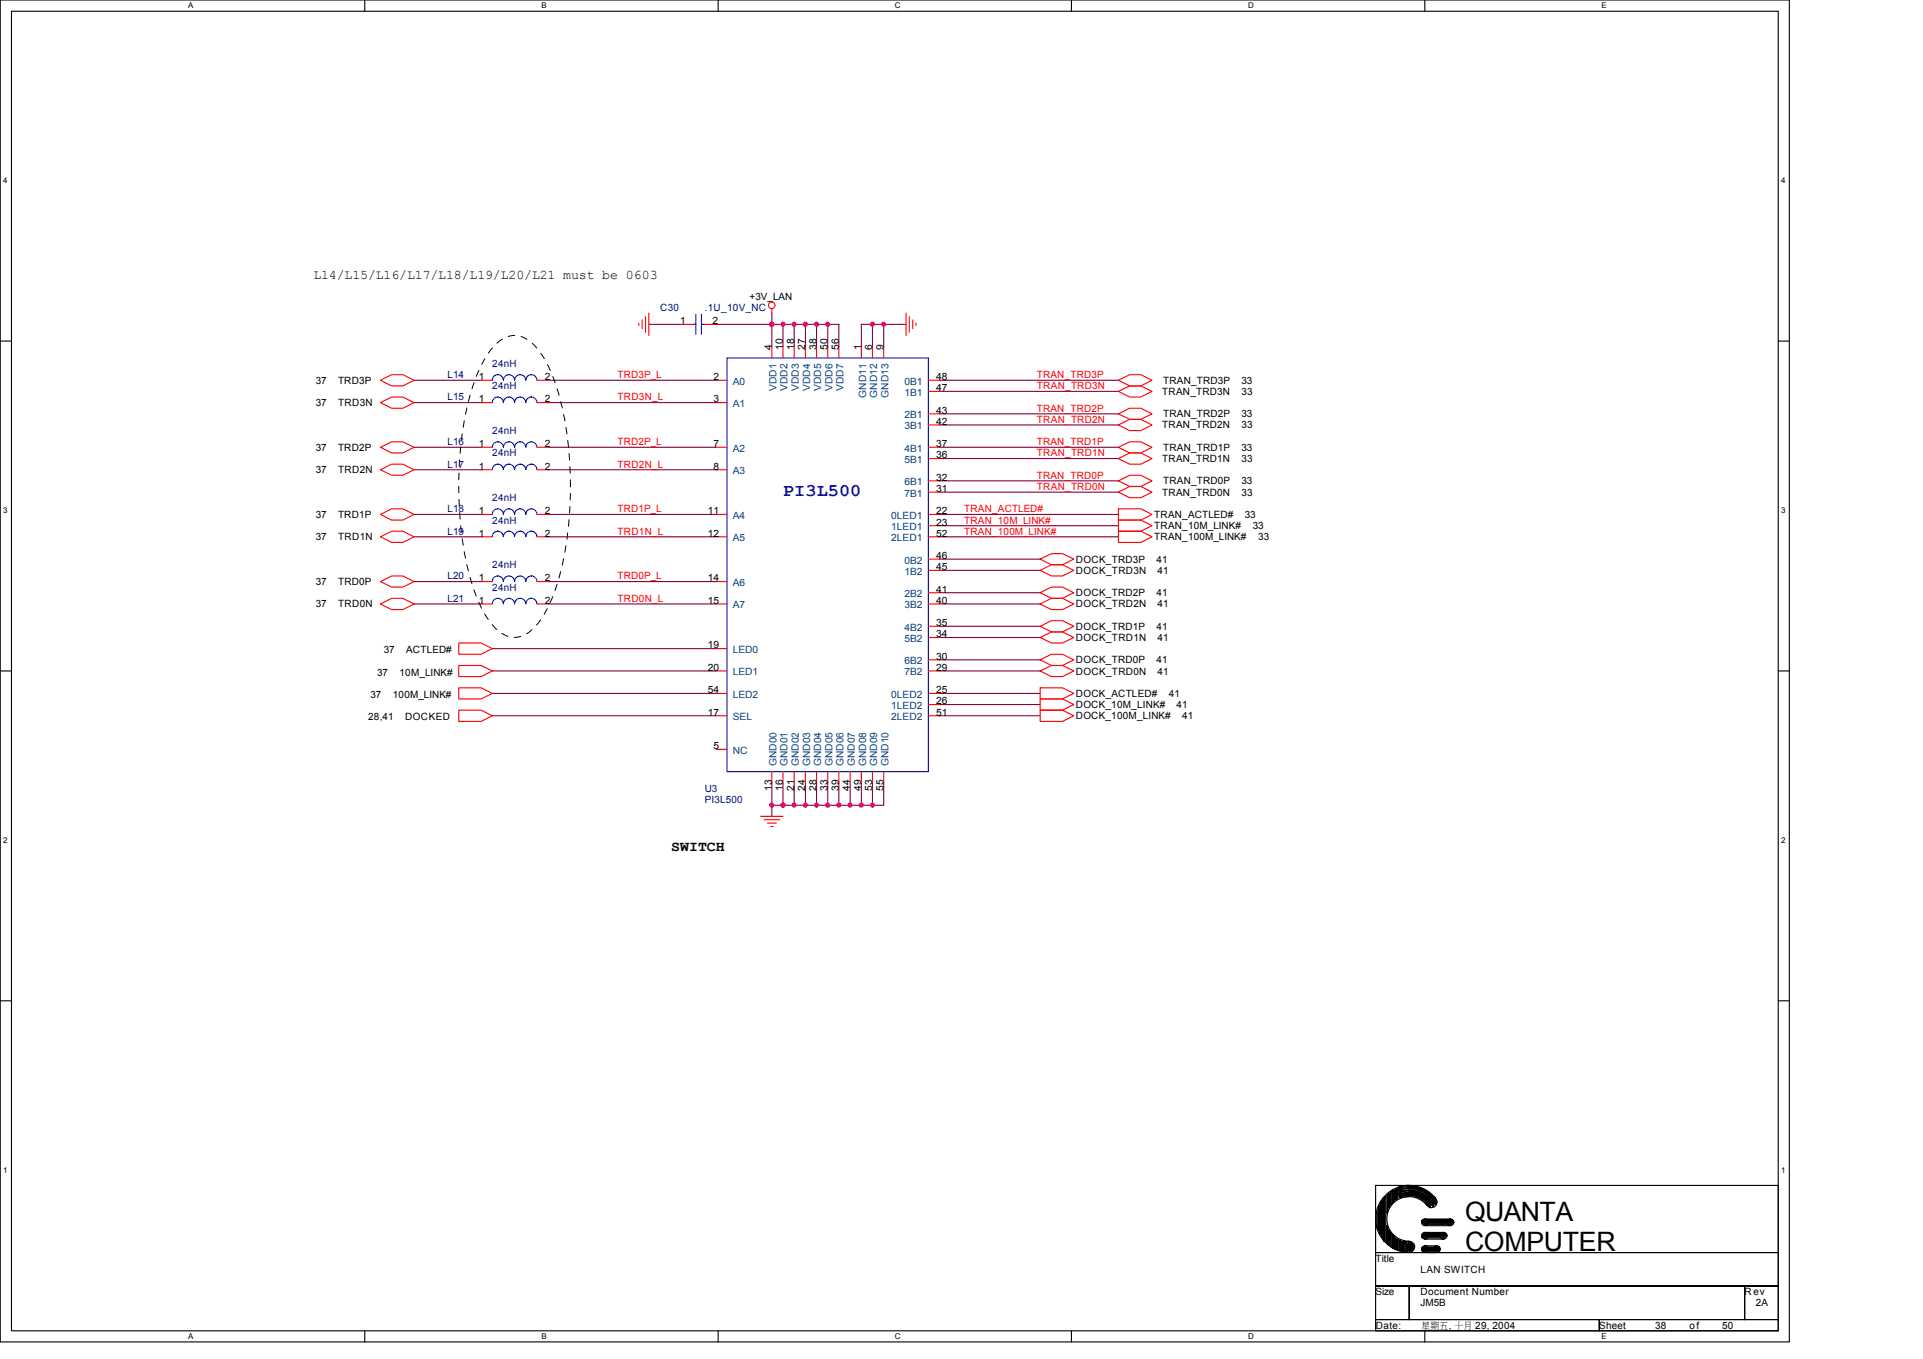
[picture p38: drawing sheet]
<svg xmlns="http://www.w3.org/2000/svg" width="297mm" height="210mm" viewBox="0 0 297 210" stroke-linecap="round" stroke-linejoin="round" font-family="sans-serif">
<defs><g id="words">
<g font-size="4.1">
<text x="226.3" y="188.5">QUANTA</text>
<text x="226.3" y="193.3">COMPUTER</text>
</g>
<text font-size="2.8" fill="#00f" x="120.9" y="76.6">PI3L500</text>
<text font-size="2.2" x="103.7" y="131.4">SWITCH</text>
<text font-size="2.1" x="48.4" y="43.1">L14/L15/L16/L17/L18/L19/L20/L21 must be 0603</text>
<g font-size="1.5">
<text x="115.8" y="46.3">+3V_LAN</text>
<text x="105" y="50.1">1</text>
<text x="110.1" y="50.1">2</text>
<text x="48.8" y="59.3">37</text>
<text x="52.2" y="59.3">TRD3P</text>
<text x="74" y="58.7">1</text>
<text x="84.2" y="58.7">2</text>
<text x="110.2" y="58.7">2</text>
<text x="119.2" y="54.1" transform="rotate(-90 119.2 54.1)">4</text>
<text x="120.9" y="54.1" transform="rotate(-90 120.9 54.1)">10</text>
<text x="122.7" y="54.1" transform="rotate(-90 122.7 54.1)">18</text>
<text x="124.4" y="54.1" transform="rotate(-90 124.4 54.1)">27</text>
<text x="126.1" y="54.1" transform="rotate(-90 126.1 54.1)">38</text>
<text x="127.8" y="54.1" transform="rotate(-90 127.8 54.1)">50</text>
<text x="129.6" y="54.1" transform="rotate(-90 129.6 54.1)">56</text>
<text x="133" y="54.1" transform="rotate(-90 133 54.1)">1</text>
<text x="134.7" y="54.1" transform="rotate(-90 134.7 54.1)">6</text>
<text x="136.5" y="54.1" transform="rotate(-90 136.5 54.1)">9</text>
<text x="144.6" y="58.7">48</text>
<text x="179.7" y="59.3">TRAN_TRD3P</text>
<text x="191.8" y="59.3">33</text>
<text x="48.8" y="62.7">37</text>
<text x="52.2" y="62.7">TRD3N</text>
<text x="74" y="62.2">1</text>
<text x="84.2" y="62.2">2</text>
<text x="110.2" y="62.2">3</text>
<text x="144.6" y="65.6">42</text>
<text x="144.6" y="63.9">43</text>
<text x="144.6" y="60.4">47</text>
<text x="179.5" y="61">TRAN_TRD3N</text>
<text x="179.7" y="64.5">TRAN_TRD2P</text>
<text x="191.8" y="64.5">33</text>
<text x="191.8" y="61">33</text>
<text x="48.8" y="69.6">37</text>
<text x="52.2" y="69.6">TRD2P</text>
<text x="74" y="69.1">1</text>
<text x="84.2" y="69.1">2</text>
<text x="110.2" y="69.1">7</text>
<text x="144.6" y="70.8">36</text>
<text x="144.6" y="69.1">37</text>
<text x="179.5" y="66.2">TRAN_TRD2N</text>
<text x="179.5" y="71.4">TRAN_TRD1N</text>
<text x="179.7" y="69.6">TRAN_TRD1P</text>
<text x="191.8" y="69.6">33</text>
<text x="191.8" y="66.2">33</text>
<text x="191.8" y="71.4">33</text>
<text x="48.8" y="73.1">37</text>
<text x="52.2" y="73.1">TRD2N</text>
<text x="74" y="72.5">1</text>
<text x="84.2" y="72.5">2</text>
<text x="110.2" y="72.5">8</text>
<text x="144.6" y="76">31</text>
<text x="144.6" y="74.3">32</text>
<text x="179.5" y="76.5">TRAN_TRD0N</text>
<text x="179.7" y="74.8">TRAN_TRD0P</text>
<text x="191.8" y="74.8">33</text>
<text x="191.8" y="76.5">33</text>
<text x="48.8" y="83.4">37</text>
<text x="48.8" y="80">37</text>
<text x="52.2" y="80">TRD1P</text>
<text x="52.2" y="83.4">TRD1N</text>
<text x="74" y="82.9">1</text>
<text x="74" y="79.4">1</text>
<text x="84.2" y="82.9">2</text>
<text x="84.2" y="79.4">2</text>
<text x="109.3" y="79.4">11</text>
<text x="109.3" y="82.9">12</text>
<text x="144.6" y="79.4">22</text>
<text x="144.6" y="81.2">23</text>
<text x="144.6" y="82.9">52</text>
<text x="178.3" y="81.7">TRAN_10M_LINK#</text>
<text x="178.3" y="83.4">TRAN_100M_LINK#</text>
<text x="178.3" y="80">TRAN_ACTLED#</text>
<text x="192.3" y="80">33</text>
<text x="193.5" y="81.7">33</text>
<text x="194.3" y="83.4">33</text>
<text x="74" y="89.8">1</text>
<text x="84.2" y="89.8">2</text>
<text x="109.3" y="89.8">14</text>
<text x="144.6" y="88.1">45</text>
<text x="144.6" y="86.3">46</text>
<text x="166.2" y="88.6">DOCK_TRD3N</text>
<text x="166.2" y="86.9">DOCK_TRD3P</text>
<text x="178.6" y="86.9">41</text>
<text x="178.8" y="88.6">41</text>
<text x="48.8" y="93.8">37</text>
<text x="48.8" y="90.4">37</text>
<text x="52.2" y="90.4">TRD0P</text>
<text x="52.2" y="93.8">TRD0N</text>
<text x="74" y="93.3">1</text>
<text x="84.2" y="93.3">2</text>
<text x="109.3" y="93.3">15</text>
<text x="144.6" y="93.3">40</text>
<text x="144.6" y="91.5">41</text>
<text x="166.2" y="92.1">DOCK_TRD2P</text>
<text x="166.2" y="93.8">DOCK_TRD2N</text>
<text x="178.6" y="92.1">41</text>
<text x="178.8" y="93.8">41</text>
<text x="59.3" y="100.9">37</text>
<text x="62.7" y="100.9">ACTLED#</text>
<text x="109.3" y="100.2">19</text>
<text x="144.6" y="101.9">30</text>
<text x="144.6" y="98.4">34</text>
<text x="144.6" y="96.7">35</text>
<text x="166.2" y="97.3">DOCK_TRD1P</text>
<text x="166.2" y="99">DOCK_TRD1N</text>
<text x="178.6" y="97.3">41</text>
<text x="178.8" y="99">41</text>
<text x="57.2" y="107.8">37</text>
<text x="58.2" y="104.4">37</text>
<text x="60.7" y="107.8">100M_LINK#</text>
<text x="61.7" y="104.4">10M_LINK#</text>
<text x="109.3" y="103.6">20</text>
<text x="109.3" y="107.1">54</text>
<text x="144.6" y="103.6">29</text>
<text x="144.6" y="107.1">25</text>
<text x="166.2" y="102.4">DOCK_TRD0P</text>
<text x="166.2" y="104.2">DOCK_TRD0N</text>
<text x="166.2" y="107.6">DOCK_ACTLED#</text>
<text x="178.6" y="102.4">41</text>
<text x="178.8" y="104.2">41</text>
<text x="180.5" y="107.6">41</text>
<text x="56.9" y="111.3">28,41</text>
<text x="62.6" y="111.3">DOCKED</text>
<text x="109.3" y="110.5">17</text>
<text x="144.6" y="108.8">26</text>
<text x="144.6" y="110.5">51</text>
<text x="166.2" y="109.3">DOCK_10M_LINK#</text>
<text x="166.2" y="111.1">DOCK_100M_LINK#</text>
<text x="181.8" y="109.3">41</text>
<text x="182.6" y="111.1">41</text>
<text x="110.2" y="115.7">5</text>
<text x="119.2" y="122.2" transform="rotate(-90 119.2 122.2)">13</text>
<text x="120.9" y="122.2" transform="rotate(-90 120.9 122.2)">16</text>
<text x="122.7" y="122.2" transform="rotate(-90 122.7 122.2)">21</text>
<text x="124.4" y="122.2" transform="rotate(-90 124.4 122.2)">24</text>
<text x="126.1" y="122.2" transform="rotate(-90 126.1 122.2)">28</text>
<text x="127.8" y="122.2" transform="rotate(-90 127.8 122.2)">33</text>
<text x="129.6" y="122.2" transform="rotate(-90 129.6 122.2)">39</text>
<text x="131.3" y="122.2" transform="rotate(-90 131.3 122.2)">44</text>
<text x="133" y="122.2" transform="rotate(-90 133 122.2)">49</text>
<text x="134.7" y="122.2" transform="rotate(-90 134.7 122.2)">53</text>
<text x="136.5" y="122.2" transform="rotate(-90 136.5 122.2)">55</text>
<text x="212.5" y="194.9">Title</text>
<text x="219.4" y="196.6">LAN SWITCH</text>
<text x="212.5" y="200">Size</text>
<text x="219.4" y="200">Document Number</text>
<text x="219.4" y="201.8">JM5B</text>
<text x="269.5" y="200">Rev</text>
<text x="271.2" y="201.8">2A</text>
<text x="212.5" y="205.2">Date:</text>
<text x="219.6" y="205.2">星期五, 十月 29, 2004</text>
<text x="247" y="205.2">Sheet</text>
<text x="255.7" y="205.2">38</text>
<text x="261" y="205.2">of</text>
<text x="266" y="205.2">50</text>
</g>
<g font-size="1.5" fill="#000080">
<text x="102" y="48">C30</text>
<text x="108.9" y="48">.1U_10V_NC</text>
<text x="69.1" y="58.4">L14</text>
<text x="76" y="56.7">24nH</text>
<text x="69.1" y="61.8">L15</text>
<text x="76" y="60.1">24nH</text>
<text x="69.1" y="68.8">L16</text>
<text x="76" y="67">24nH</text>
<text x="76" y="70.5">24nH</text>
<text x="69.1" y="72.2">L17</text>
<text x="76" y="77.4">24nH</text>
<text x="69.1" y="82.6">L19</text>
<text x="69.1" y="79.1">L18</text>
<text x="76" y="80.9">24nH</text>
<text x="69.1" y="89.5">L20</text>
<text x="76" y="87.8">24nH</text>
<text x="69.1" y="92.9">L21</text>
<text x="76" y="91.2">24nH</text>
<text x="108.9" y="122.3">U3</text>
<text x="108.9" y="124">PI3L500</text>
</g>
<g font-size="1.5" fill="#f00">
<text x="95.4" y="58.4">TRD3P_L</text>
<text x="160.1" y="58.4">TRAN_TRD3P</text>
<text x="95.4" y="61.8">TRD3N_L</text>
<text x="160.1" y="60.1">TRAN_TRD3N</text>
<text x="160.1" y="65.3">TRAN_TRD2N</text>
<text x="160.1" y="63.6">TRAN_TRD2P</text>
<text x="95.4" y="68.7">TRD2P_L</text>
<text x="160.1" y="70.5">TRAN_TRD1N</text>
<text x="160.1" y="68.7">TRAN_TRD1P</text>
<text x="95.4" y="72.2">TRD2N_L</text>
<text x="160.1" y="75.7">TRAN_TRD0N</text>
<text x="160.1" y="73.9">TRAN_TRD0P</text>
<text x="95.4" y="82.6">TRD1N_L</text>
<text x="95.4" y="79.1">TRD1P_L</text>
<text x="148.9" y="79.1">TRAN_ACTLED#</text>
<text x="148.9" y="80.9">TRAN_10M_LINK#</text>
<text x="148.9" y="82.6">TRAN_100M_LINK#</text>
<text x="95.4" y="89.5">TRD0P_L</text>
<text x="95.4" y="92.9">TRD0N_L</text>
</g>
<g font-size="1.5" fill="#004080">
<text x="113.2" y="59.4">A0</text>
<text x="139.7" y="59.4">0B1</text>
<text x="113.2" y="62.9">A1</text>
<text x="119.9" y="60.4" transform="rotate(-90 119.9 60.4)">VDD1</text>
<text x="121.7" y="60.4" transform="rotate(-90 121.7 60.4)">VDD2</text>
<text x="123.4" y="60.4" transform="rotate(-90 123.4 60.4)">VDD3</text>
<text x="125.1" y="60.4" transform="rotate(-90 125.1 60.4)">VDD4</text>
<text x="126.8" y="60.4" transform="rotate(-90 126.8 60.4)">VDD5</text>
<text x="128.6" y="60.4" transform="rotate(-90 128.6 60.4)">VDD6</text>
<text x="130.3" y="60.4" transform="rotate(-90 130.3 60.4)">VDD7</text>
<text x="133.8" y="61.4" transform="rotate(-90 133.8 61.4)">GND11</text>
<text x="135.5" y="61.4" transform="rotate(-90 135.5 61.4)">GND12</text>
<text x="137.2" y="61.4" transform="rotate(-90 137.2 61.4)">GND13</text>
<text x="139.7" y="64.6">2B1</text>
<text x="139.7" y="61.2">1B1</text>
<text x="113.2" y="69.8">A2</text>
<text x="139.7" y="71.5">5B1</text>
<text x="139.7" y="69.8">4B1</text>
<text x="139.7" y="66.3">3B1</text>
<text x="113.2" y="73.3">A3</text>
<text x="139.7" y="76.7">7B1</text>
<text x="139.7" y="75">6B1</text>
<text x="113.2" y="80.2">A4</text>
<text x="113.2" y="83.6">A5</text>
<text x="137.7" y="80.2">0LED1</text>
<text x="137.7" y="81.9">1LED1</text>
<text x="137.7" y="83.6">2LED1</text>
<text x="139.7" y="88.8">1B2</text>
<text x="139.7" y="87.1">0B2</text>
<text x="113.2" y="90.5">A6</text>
<text x="113.2" y="94">A7</text>
<text x="139.7" y="94">3B2</text>
<text x="139.7" y="92.2">2B2</text>
<text x="113.2" y="100.9">LED0</text>
<text x="139.7" y="99.2">5B2</text>
<text x="139.7" y="97.4">4B2</text>
<text x="113.2" y="104.3">LED1</text>
<text x="113.2" y="107.8">LED2</text>
<text x="137.7" y="107.8">0LED2</text>
<text x="139.7" y="104.3">7B2</text>
<text x="139.7" y="102.6">6B2</text>
<text x="113.2" y="111.3">SEL</text>
<text x="137.7" y="109.5">1LED2</text>
<text x="137.7" y="111.3">2LED2</text>
<text x="113.2" y="116.4">NC</text>
<text x="119.9" y="118.3" transform="rotate(-90 119.9 118.3)">GND00</text>
<text x="121.7" y="118.3" transform="rotate(-90 121.7 118.3)">GND01</text>
<text x="123.4" y="118.3" transform="rotate(-90 123.4 118.3)">GND02</text>
<text x="125.1" y="118.3" transform="rotate(-90 125.1 118.3)">GND03</text>
<text x="126.8" y="118.3" transform="rotate(-90 126.8 118.3)">GND04</text>
<text x="128.6" y="118.3" transform="rotate(-90 128.6 118.3)">GND05</text>
<text x="130.3" y="118.3" transform="rotate(-90 130.3 118.3)">GND06</text>
<text x="132" y="118.3" transform="rotate(-90 132 118.3)">GND07</text>
<text x="133.8" y="118.3" transform="rotate(-90 133.8 118.3)">GND08</text>
<text x="135.5" y="118.3" transform="rotate(-90 135.5 118.3)">GND09</text>
<text x="137.2" y="118.3" transform="rotate(-90 137.2 118.3)">GND10</text>
</g>
<g font-size="1.2">
<text x="29.1" y="1.3">A</text>
<text x="83.6" y="1.3">B</text>
<text x="138.2" y="1.3">C</text>
<text x="192.8" y="1.3">D</text>
<text x="247.4" y="1.3">E</text>
<text x=".5" y="28.3">4</text>
<text x="275.1" y="28.3">4</text>
<text x=".5" y="79.2">3</text>
<text x="275.1" y="79.2">3</text>
<text x=".5" y="130.2">2</text>
<text x="275.1" y="130.2">2</text>
<text x=".5" y="181.1">1</text>
<text x="275.1" y="181.1">1</text>
<text x="29.1" y="206.8">A</text>
<text x="83.6" y="206.8">B</text>
<text x="138.2" y="206.8">C</text>
<text x="192.8" y="206.8">D</text>
<text x="247.4" y="206.8">E</text>
</g>
</g></defs>
<path d="M0 0h276.4v207.3h-276.4zM1.8 1.7h272.9v203.8h-272.9z" fill="none" stroke="#000" stroke-width=".17"/>
<g fill="#fff">
<path d="M29.1 .2h.7v1.4h-.7z"/>
<path d="M29.1 205.7h.7v1.4h-.7z"/>
</g>
<path d="M56.3 0v1.7M56.3 205.5v1.8" fill="none" stroke="#000" stroke-width=".17"/>
<g fill="#fff">
<path d="M83.6 .2h.8v1.4h-.8z"/>
<path d="M83.6 205.7h.8v1.4h-.8z"/>
</g>
<path d="M110.9 0v1.7M110.9 205.5v1.8" fill="none" stroke="#000" stroke-width=".17"/>
<g fill="#fff">
<path d="M138.2 .2h.9v1.4h-.9z"/>
<path d="M138.2 205.7h.9v1.4h-.9z"/>
</g>
<path d="M165.5 0v1.7M165.5 205.5v1.8" fill="none" stroke="#000" stroke-width=".17"/>
<g fill="#fff">
<path d="M192.8 .2h.8v1.4h-.8z"/>
<path d="M192.8 205.7h.8v1.4h-.8z"/>
</g>
<path d="M220.1 0v1.7M220.1 205.5v1.8" fill="none" stroke="#000" stroke-width=".17"/>
<g fill="#fff">
<path d="M247.4 .2h.8v1.4h-.8z"/>
<path d="M247.4 205.7h.8v1.4h-.8z"/>
<path d="M.5 27.2h.6v1.4h-.6z"/>
<path d="M275.1 27.2h.7v1.4h-.7z"/>
<path d="M.5 78.1h.6v1.4h-.6z"/>
<path d="M275.1 78.1h.7v1.4h-.7z"/>
</g>
<path d="M0 52.7h1.8M274.7 52.7h1.7" fill="none" stroke="#000" stroke-width=".17"/>
<g fill="#fff">
<path d="M.5 129.1h.6v1.4h-.6z"/>
<path d="M275.1 129.1h.7v1.4h-.7z"/>
</g>
<path d="M0 103.6h1.8M274.7 103.6h1.7" fill="none" stroke="#000" stroke-width=".17"/>
<g fill="#fff">
<path d="M.5 180h.6v1.4h-.6z"/>
<path d="M275.1 180h.7v1.4h-.7z"/>
</g>
<g fill="none" stroke="#000" stroke-width=".17">
<path d="M0 154.6h1.8M274.7 154.6h1.7M212.5 183.1h62.2v10.4h-62.2zM212.5 193.5h62.2v5.1h-62.2zM212.5 198.6h5.2v5.2h-5.2zM212.7 187.1v2.4l.1 .5v-3.5l.2-.3v4.3l.2 .2v-4.8l.2-.4v5.5l.1 .2v-5.9l.2-.1v6.5M214.2 184.5v2.9l.2-.5v-2.4l.2-.2v2.2l.1-.1v-2.3l.2-.1v2l.2-.1v-2.1h.2v1.9l.1-.2v-1.7l.2-.2v1.7l.2-.1v-1.6l.1-.2v1.8M216.3 183.8a4.7 4.7 0 0 1 5.4 2.2M216.3 184.5a4 4 0 0 1 4.8 1.7M216.3 184.3a4.2 4.2 0 0 1 5.1 2.1M216.3 184.2a4.3 4.3 0 0 1 5.2 2.2M216.3 184a4.5 4.5 0 0 1 5.2 2.1"/>
<path d="M216.3 183.5a4.9 4.9 0 0 1 5.7 2.2M216.3 183.3v1.7l-.2-.2v-1.4zM216.3 191.6v1.5h-.2v-1.5l-.2-.2v1.7l-.1-.2v-1.5l-.2-.2v1.7h-.2v-1.9l-.1-.1v1.9h-.2v-2.1l-.2-.2v2.1l-.2-.2v-2l-.1-.4v2.2l-.2-.1v-2.4l-.2-.4v2.6h-.1v-7.1l-.2 .2v6.7M216.3 191.7h.2v1.4h.1v-1.4h.2v1.6h-.3l.5-1.6M216.3 184.9a3.6 3.6 0 0 1 4.5 1.7M216.3 184.7a3.8 3.8 0 0 1 4.7 1.8M216.4 183.6a4.8 4.8 0 0 1 5.5 2.3M216.5 183.4v1.4M217 191.7h.1M217 191.7v1.6l.2-.2v-1.4l.1 .4v1.2h.2v-1.4h.2v1.4h.1v-1.4h.2v1.4l.2-.2v-1l.2 .1v.7M217.7 183.1l-1.6 .2M217.7 184.8l-1.3 .2"/>
<path d="M217.7 198.6h51.8v5.2h-51.8zM219.7 188.4h4.7v.2h-4.8v.2h5l-.2 .2h-4.7l.2 .1M219.7 192.6h2.6v.2h-2.7v.1h2.9l-.2 .2h-2.7l.3 .2h2.4M219.7 190.5h3.7v.2h-3.7l-.1 .2h3.9l-.1 .1h-3.8l.3 .2h3.3M219.9 189.1h.1M219.9 189.1h4.5M220.1 192.4h1.9M220.1 193.5h1.9M220.1 191.4h2.9M220.1 190.4h2.9M220.1 189.3h4M220.1 188.3h4"/>
<path d="M220.3 186.1a3.4 3.4 0 0 0-5.8 .7 3.4 3.4 0 0 0 3.2 4.9M221.7 185a5.2 5.2 0 0 0-8.7 1 5.2 5.2 0 0 0 4.7 7.4M269.5 198.6h5.2v5.2h-5.2zM212.5 203.8h34.5v1.7h-34.5zM247 203.8h27.7v1.7h-27.7z"/>
<circle cx="217.7" cy="192.6" r=".86"/>
<circle cx="220.1" cy="190.9" r=".51"/>
<circle cx="220.1" cy="192.9" r=".51"/>
<circle cx="220.1" cy="188.8" r=".51"/>
<circle cx="221.1" cy="185.7" r=".85"/>
<circle cx="222" cy="192.9" r=".51"/>
<circle cx="223" cy="190.9" r=".51"/>
<circle cx="224" cy="188.8" r=".51"/>
</g>
<g fill="none" stroke="#800040" stroke-width=".17">
<path d="M64 58.7h10.3M84.7 58.7h25.9M100.2 50.1h5.2M110.6 50.1h8.6v3.5M119.2 48.4v1.7h1.7M120.9 50.1h1.8v3.5M120.9 50.1v3.5M122.7 50.1h6.9v3.5M124.4 50.1v3.5M126.1 50.1v3.5M127.9 50.1v3.5M133.1 53.6v-3.5h1.7v3.5"/>
<path d="M134.8 50.1h5.2M136.5 50.1v3.5M145.1 58.7h27.7M64 72.6h10.3M64 69.1h10.3M64 62.2h10.3M64 79.5h10.3M84.7 72.6h25.9M84.7 69.1h25.9M84.7 62.2h25.9M84.7 79.5h25.9M145.1 69.1h27.7"/>
<path d="M145.1 79.5h27.7M145.1 60.5h27.7M145.1 65.6h27.7M145.1 76h27.7M145.1 74.3h27.7M145.1 70.8h27.7M145.1 63.9h27.7M64 93.3h10.3M64 89.8h10.3M64 82.9h10.3M84.7 93.3h25.9M84.7 89.8h25.9"/>
<path d="M84.7 82.9h25.9M145.1 93.3h15.6M145.1 82.9h27.7M145.1 81.2h27.7M145.1 86.4h15.6M145.1 96.7h15.6M145.1 98.5h15.6M145.1 88.1h15.6M145.1 91.5h15.6M76 107.1h34.6M76 110.6h34.6M76 103.6h34.6"/>
<path d="M76 100.2h34.6M145.1 107.1h15.6M145.1 108.8h15.6M145.1 110.6h15.6M145.1 101.9h15.6M145.1 103.6h15.6M119.2 124.4h1.7M119.2 120.9v5.2M120.9 120.9v3.5h1.8M122.7 120.9v3.5h3.4M124.4 120.9v3.5M126.1 120.9v3.5h1.8"/>
<path d="M127.9 120.9v3.5h3.4M129.6 120.9v3.5M131.3 120.9v3.5M131.3 124.4h1.8M133.1 120.9v3.5h1.7M134.8 120.9v3.5M136.5 120.9v3.5h-1.7"/>
</g>
<g fill="none" stroke="#f00" stroke-width=".17">
<path d="M58.8 58.7l1.7-.8h1.7l1.8 .8-1.8 .9h-1.7zM74.3 58.7h1.7M82.9 58.7h1.8M98.7 49.9v.4M99.2 49.4v1.4M99.7 48.9v2.4M100.2 48.4v3.4M105.4 50.1h1.7M108.9 50.1h1.7M110.6 58.7h1.7M119.2 47.7v.7M119.2 53.6v1.7"/>
<path d="M120.9 53.6v1.7M122.7 53.6v1.7M124.4 53.6v1.7M126.1 53.6v1.7M127.9 53.6v1.7M129.6 53.6v1.7M133.1 53.6v1.7M134.8 53.6v1.7M136.5 53.6v1.7M140 48.4v3.4M140.5 48.9v2.4M141 49.4v1.4"/>
<path d="M141.5 49.9v.4M143.4 58.7h1.7M172.8 58.7l1.7-.8h1.7l1.7 .8-1.7 .9h-1.7zM58.8 79.5l1.7-.9h1.7l1.8 .9-1.8 .8h-1.7zM58.8 69.1l1.7-.9h1.7l1.8 .9-1.8 .9h-1.7zM58.8 62.2l1.7-.9h1.7l1.8 .9-1.8 .9h-1.7zM58.8 72.6l1.7-.9h1.7l1.8 .9-1.8 .8h-1.7zM74.3 62.2h1.7M74.3 69.1h1.7M74.3 72.6h1.7M74.3 79.5h1.7M82.9 62.2h1.8"/>
<path d="M82.9 69.1h1.8M82.9 72.6h1.8M82.9 79.5h1.8M110.6 62.2h1.7M110.6 69.1h1.7M110.6 72.6h1.7M110.6 79.5h1.7M143.4 69.1h1.7M143.4 79.5h1.7M143.4 76h1.7M143.4 74.3h1.7M143.4 70.8h1.7"/>
<path d="M143.4 65.6h1.7M143.4 63.9h1.7M143.4 60.5h1.7M172.8 60.5l1.7-.9h1.7l1.7 .9-1.7 .8h-1.7zM172.8 63.9l1.7-.8h1.7l1.7 .8-1.7 .9h-1.7zM172.8 65.6l1.7-.8h1.7l1.7 .8-1.7 .9h-1.7zM172.8 69.1l1.7-.9h1.7l1.7 .9-1.7 .9h-1.7zM172.8 70.8l1.7-.8h1.7l1.7 .8-1.7 .9h-1.7zM172.8 74.3l1.7-.9h1.7l1.7 .9-1.7 .8h-1.7zM172.8 76l1.7-.9h1.7l1.7 .9-1.7 .9h-1.7zM172.8 78.6h3.4l1.7 .9-1.7 .8h-3.4zM58.8 93.3l1.7-.9h1.7l1.8 .9-1.8 .8h-1.7z"/>
<path d="M58.8 89.8l1.7-.8h1.7l1.8 .8-1.8 .9h-1.7zM58.8 82.9l1.7-.9h1.7l1.8 .9-1.8 .9h-1.7zM70.9 99.3h3.4l1.7 .9-1.7 .8h-3.4zM74.3 93.3h1.7M74.3 82.9h1.7M74.3 89.8h1.7M82.9 93.3h1.8M82.9 82.9h1.8M82.9 89.8h1.8M110.6 93.3h1.7M110.6 82.9h1.7M110.6 89.8h1.7"/>
<path d="M143.4 93.3h1.7M143.4 82.9h1.7M143.4 98.5h1.7M143.4 96.7h1.7M143.4 91.5h1.7M143.4 88.1h1.7M143.4 86.4h1.7M143.4 81.2h1.7M160.7 88.1l1.7-.9h1.7l1.8 .9-1.8 .9h-1.7zM160.7 86.4l1.7-.9h1.7l1.8 .9-1.8 .8h-1.7zM160.7 91.5l1.7-.8h1.7l1.8 .8-1.8 .9h-1.7zM160.7 93.3l1.7-.9h1.7l1.8 .9-1.8 .8h-1.7z"/>
<path d="M160.7 96.7l1.7-.8h1.7l1.8 .8-1.8 .9h-1.7zM160.7 98.5l1.7-.9h1.7l1.8 .9-1.8 .8h-1.7zM172.8 80.3h3.4l1.7 .9-1.7 .8h-3.4zM172.8 82h3.4l1.7 .9-1.7 .9h-3.4zM70.9 109.7h3.4l1.7 .9-1.7 .8h-3.4zM70.9 106.2h3.4l1.7 .9-1.7 .8h-3.4zM70.9 102.8h3.4l1.7 .8-1.7 .9h-3.4zM110.6 110.6h1.7M110.6 103.6h1.7M110.6 115.7h1.7M110.6 100.2h1.7M110.6 107.1h1.7"/>
<path d="M119.2 119.2v1.7M120.9 119.2v1.7M122.7 119.2v1.7M124.4 119.2v1.7M126.1 119.2v1.7M127.9 119.2v1.7M129.6 119.2v1.7M131.3 119.2v1.7M133.1 119.2v1.7M134.8 119.2v1.7M136.5 119.2v1.7M143.4 110.6h1.7"/>
<path d="M143.4 103.6h1.7M143.4 101.9h1.7M143.4 107.1h1.7M143.4 108.8h1.7M160.7 101.9l1.7-.9h1.7l1.8 .9-1.8 .9h-1.7zM160.7 103.6l1.7-.8h1.7l1.8 .8-1.8 .9h-1.7zM160.7 106.2h3.4l1.8 .9-1.8 .8h-3.4zM160.7 107.9h3.4l1.8 .9-1.8 .9h-3.4zM160.7 109.7h3.4l1.8 .9-1.8 .8h-3.4zM117.5 126.1h3.4M118 126.6h2.4M118.5 127.1h1.4"/>
<path d="M119.1 127.7h.3"/>
<circle cx="119.2" cy="47.2" r=".51"/>
</g>
<path d="M76.3 53.4a3.9 3.9 0 0 1 6.4 0 18.8 18.8 0 0 1 3.7 7.6 57.3 57.3 0 0 1 0 28.2 18.9 18.9 0 0 1-3.7 7.6 3.9 3.9 0 0 1-6.4 0 18.9 18.9 0 0 1-3.7-7.6 57.6 57.6 0 0 1 0-28.2 18.8 18.8 0 0 1 3.7-7.6z" fill="none" stroke="#000" stroke-width=".15" stroke-dasharray="1 1 1 1 1 1 1 1"/>
<g fill="none" stroke="#00f" stroke-width=".17">
<path d="M76 58.7a.85 .85 0 0 1 .9-.8 .85 .85 0 0 1 .8 .8M77.8 58.7a.86 .86 0 0 1 .8-.8 .86 .86 0 0 1 .9 .8M79.5 58.7a.86 .86 0 0 1 .9-.8 .86 .86 0 0 1 .8 .8M81.2 58.7a.85 .85 0 0 1 .9-.8 .85 .85 0 0 1 .8 .8M107.1 50.1h.4M107.5 48.5v3.1M108.3 50.1h.6M108.3 48.5v3.1M112.3 55.3h31.1v63.9h-31.1zM76 69.1a.85 .85 0 0 1 .9-.9 .85 .85 0 0 1 .8 .9M76 72.5a.85 .85 0 0 1 .9-.8 .85 .85 0 0 1 .8 .8M76 62.2a.85 .85 0 0 1 .9-.9 .85 .85 0 0 1 .8 .9"/>
<path d="M76 79.4a.85 .85 0 0 1 .9-.8 .85 .85 0 0 1 .8 .8M77.8 69.1a.86 .86 0 0 1 .8-.9 .86 .86 0 0 1 .9 .9M77.8 72.5a.86 .86 0 0 1 .8-.8 .86 .86 0 0 1 .9 .8M77.8 62.2a.86 .86 0 0 1 .8-.9 .86 .86 0 0 1 .9 .9M77.8 79.4a.86 .86 0 0 1 .8-.8 .86 .86 0 0 1 .9 .8M79.5 69.1a.86 .86 0 0 1 .9-.9 .86 .86 0 0 1 .8 .9M79.5 72.5a.86 .86 0 0 1 .9-.8 .86 .86 0 0 1 .8 .8M79.5 62.2a.86 .86 0 0 1 .9-.9 .86 .86 0 0 1 .8 .9M79.5 79.4a.86 .86 0 0 1 .9-.8 .86 .86 0 0 1 .8 .8M81.2 69.1a.85 .85 0 0 1 .9-.9 .85 .85 0 0 1 .8 .9M81.2 72.5a.85 .85 0 0 1 .9-.8 .85 .85 0 0 1 .8 .8M81.2 62.2a.85 .85 0 0 1 .9-.9 .85 .85 0 0 1 .8 .9"/>
<path d="M81.2 79.4a.85 .85 0 0 1 .9-.8 .85 .85 0 0 1 .8 .8M76 93.3a.85 .85 0 0 1 .9-.9 .85 .85 0 0 1 .8 .9M76 89.8a.85 .85 0 0 1 .9-.8 .85 .85 0 0 1 .8 .8M76 82.9a.85 .85 0 0 1 .9-.9 .85 .85 0 0 1 .8 .9M77.8 93.3a.86 .86 0 0 1 .8-.9 .86 .86 0 0 1 .9 .9M77.8 89.8a.86 .86 0 0 1 .8-.8 .86 .86 0 0 1 .9 .8M77.8 82.9a.86 .86 0 0 1 .8-.9 .86 .86 0 0 1 .9 .9M79.5 93.3a.86 .86 0 0 1 .9-.9 .86 .86 0 0 1 .8 .9M79.5 89.8a.86 .86 0 0 1 .9-.8 .86 .86 0 0 1 .8 .8M79.5 82.9a.86 .86 0 0 1 .9-.9 .86 .86 0 0 1 .8 .9M81.2 93.3a.85 .85 0 0 1 .9-.9 .85 .85 0 0 1 .8 .9M81.2 89.8a.85 .85 0 0 1 .9-.8 .85 .85 0 0 1 .8 .8"/>
<path d="M81.2 82.9a.85 .85 0 0 1 .9-.9 .85 .85 0 0 1 .8 .9"/>
</g>
<g fill="#f0f" stroke="#f0f" stroke-width=".17">
<circle cx="119.2" cy="50.1" r=".34"/>
<circle cx="133" cy="124.4" r=".34"/>
<circle cx="131.3" cy="124.4" r=".34"/>
<circle cx="129.6" cy="124.4" r=".34"/>
<circle cx="127.8" cy="124.4" r=".34"/>
<circle cx="126.1" cy="124.4" r=".34"/>
<circle cx="124.4" cy="124.4" r=".34"/>
<circle cx="122.7" cy="124.4" r=".34"/>
<circle cx="120.9" cy="124.4" r=".34"/>
<circle cx="119.2" cy="124.4" r=".34"/>
<circle cx="136.5" cy="50.1" r=".34"/>
<circle cx="126.1" cy="50.1" r=".34"/>
<circle cx="124.4" cy="50.1" r=".34"/>
<circle cx="120.9" cy="50.1" r=".34"/>
<circle cx="134.8" cy="50.1" r=".34"/>
<circle cx="122.7" cy="50.1" r=".34"/>
<circle cx="134.8" cy="124.4" r=".34"/>
<circle cx="127.8" cy="50.1" r=".34"/>
</g>
<use href="#words"/>
</svg>
